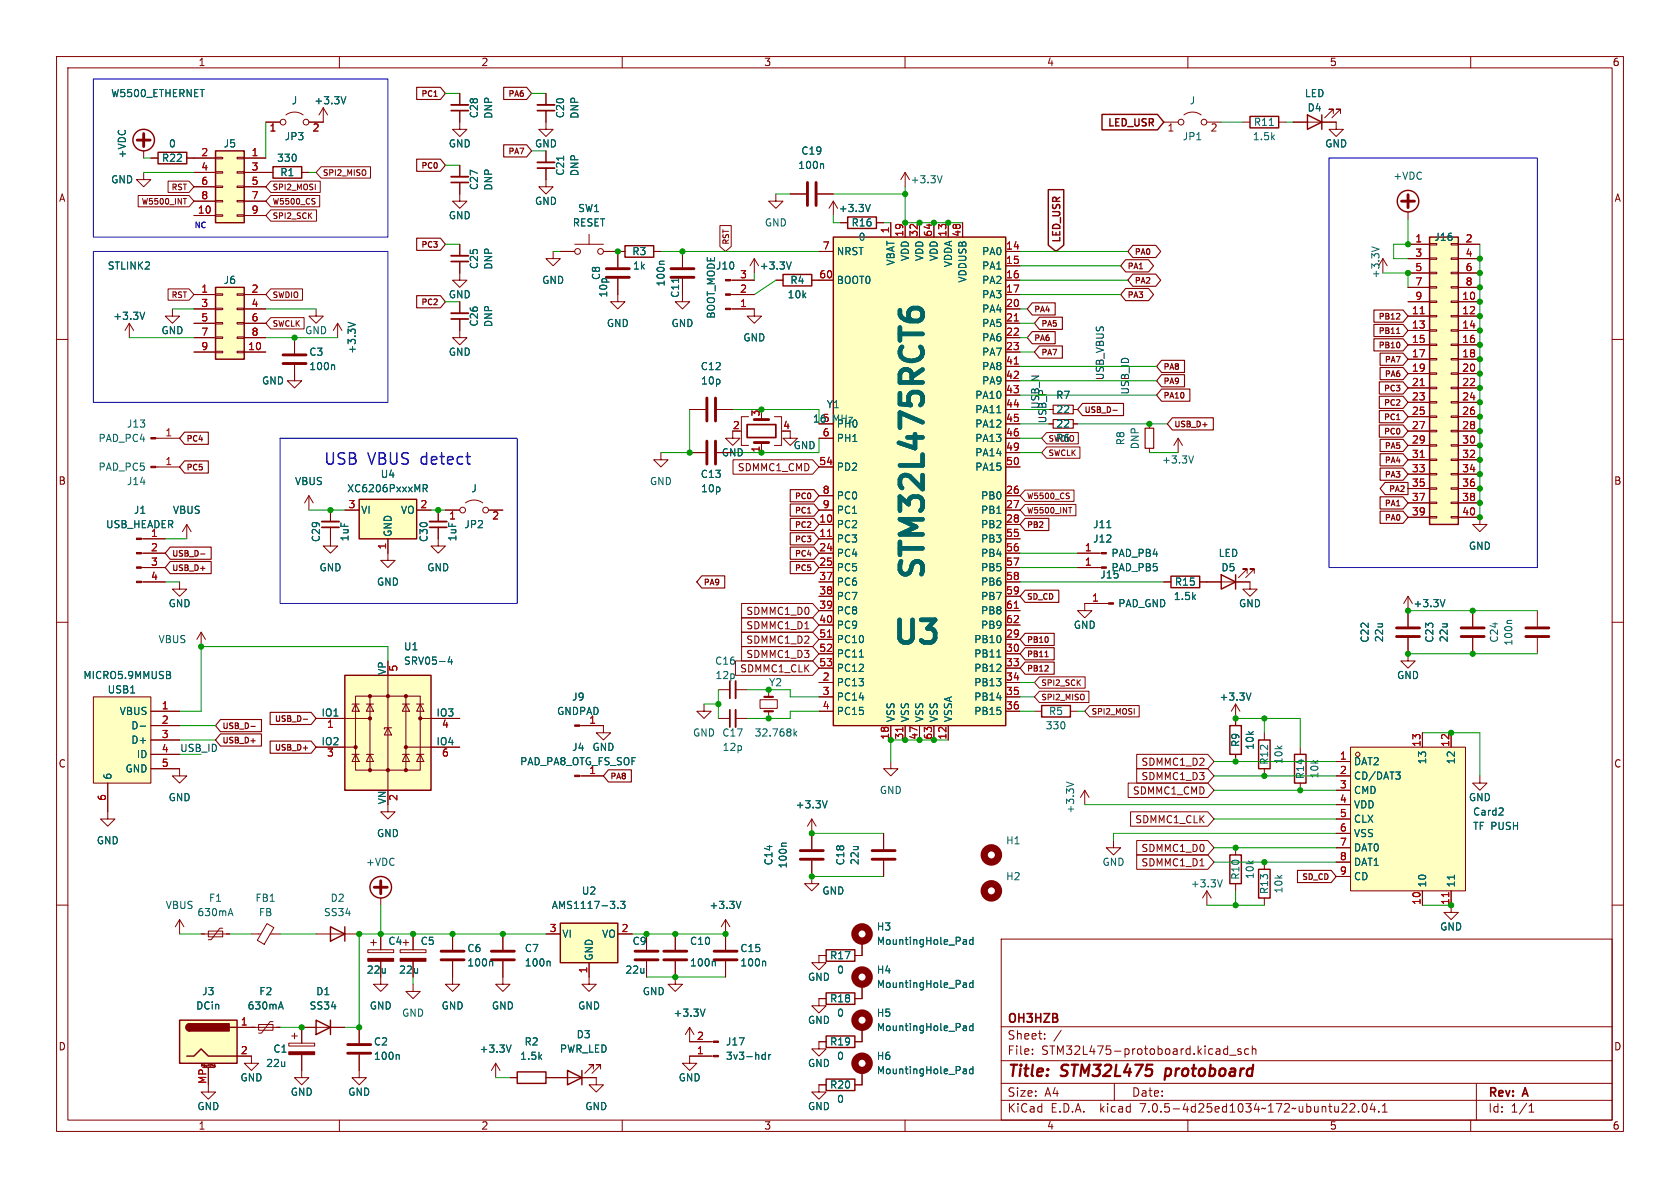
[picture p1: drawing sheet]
<svg xmlns="http://www.w3.org/2000/svg" width="297mm" height="210mm" viewBox="0 0 297 210" stroke-linecap="round" stroke-linejoin="round" font-family="sans-serif">
<defs><g id="words">
<g font-size="5.6" fill="#006464">
<text x="164.3" y="102.9" transform="rotate(-90 164.3 102.9)">STM32L475RCT6</text>
<text x="157.5" y="114.8">U3</text>
</g>
<text font-size="2.8" fill="#0000c2" x="57.1" y="82.3">USB VBUS detect</text>
<g font-size="2.8" fill="#840000">
<text x="178" y="190.8">Title:</text>
<text x="187.5" y="190.8">STM32L475</text>
<text x="206.4" y="190.8">protoboard</text>
</g>
<g font-size="2.1" fill="#840000">
<text x="178" y="183.9">Sheet:</text>
<text x="178" y="181.1">OH3HZB</text>
<text x="178" y="186.6">File:</text>
<text x="184" y="186.6">STM32L475-protoboard.kicad_sch</text>
<text x="178" y="196.8">KiCad</text>
<text x="178" y="194">Size:</text>
<text x="184.6" y="194">A4</text>
<text x="185.7" y="196.8">E.D.A.</text>
<text x="194.4" y="196.8">kicad</text>
<text x="200" y="194">Date:</text>
<text x="201.5" y="196.8">7.0.5-4d25ed1034~172~ubuntu22.04.1</text>
<text x="263" y="194.2">Rev:</text>
<text x="263" y="196.8">Id:</text>
<text x="267" y="196.8">1/1</text>
<text x="269.2" y="194.2">A</text>
</g>
<g font-size="1.8" fill="#840000">
<text x="35" y="11.8">1</text>
<text x="85" y="11.8">2</text>
<text x="135" y="11.8">3</text>
<text x="185" y="11.8">4</text>
<text x="235" y="11.8">5</text>
<text x="285" y="11.8">6</text>
<text x="195.7" y="22.6">LED_USR</text>
<text x="10.4" y="35.8">A</text>
<text x="285.4" y="35.8">A</text>
<text x="187.7" y="43" transform="rotate(-90 187.7 43)">LED_USR</text>
<text x="120.2" y="52.7" transform="rotate(-90 120.2 52.7)">C11</text>
<text x="130.4" y="83.5">SDMMC1_CMD</text>
<text x="10.3" y="85.8">B</text>
<text x="285.3" y="85.8">B</text>
<text x="131.9" y="108.9">SDMMC1_D0</text>
<text x="131.9" y="113.9">SDMMC1_D2</text>
<text x="131.9" y="111.4">SDMMC1_D1</text>
<text x="130.8" y="119">SDMMC1_CLK</text>
<text x="131.9" y="116.5">SDMMC1_D3</text>
<text x="10.3" y="135.8">C</text>
<text x="201.8" y="135.5">SDMMC1_D2</text>
<text x="285.3" y="135.8">C</text>
<text x="200.3" y="140.6">SDMMC1_CMD</text>
<text x="201.8" y="138.1">SDMMC1_D3</text>
<text x="200.7" y="145.7">SDMMC1_CLK</text>
<text x="201.8" y="153.3">SDMMC1_D1</text>
<text x="201.8" y="150.8">SDMMC1_D0</text>
<text x="10.3" y="185.8">D</text>
<text x="285.3" y="185.8">D</text>
<text x="35" y="199.8">1</text>
<text x="85" y="199.8">2</text>
<text x="135" y="199.8">3</text>
<text x="185" y="199.8">4</text>
<text x="235" y="199.8">5</text>
<text x="285" y="199.8">6</text>
</g>
<g font-size="1.8" fill="#006464">
<text x="19.6" y="17.3">W5500_ETHERNET</text>
<text x="230.6" y="17.3">LED</text>
<text x="51.5" y="18.6">J</text>
<text x="55.5" y="18.6">+3.3V</text>
<text x="84.6" y="21" transform="rotate(-90 84.6 21)">C28</text>
<text x="87.2" y="21" transform="rotate(-90 87.2 21)">DNP</text>
<text x="99.9" y="21" transform="rotate(-90 99.9 21)">C20</text>
<text x="102.4" y="21" transform="rotate(-90 102.4 21)">DNP</text>
<text x="210.3" y="18.6">J</text>
<text x="221.6" y="22.4">R11</text>
<text x="231.1" y="19.9">D4</text>
<text x="22.4" y="28.1" transform="rotate(-90 22.4 28.1)">+VDC</text>
<text x="28.6" y="28.8">R22</text>
<text x="29.8" y="26.2">0</text>
<text x="39.5" y="26.2">J5</text>
<text x="48.9" y="28.8">330</text>
<text x="50.3" y="25">JP3</text>
<text x="79.3" y="26.2">GND</text>
<text x="94.5" y="26.2">GND</text>
<text x="141.6" y="27.5">C19</text>
<text x="209" y="25">JP1</text>
<text x="221.4" y="25">1.5k</text>
<text x="234.2" y="26.2">GND</text>
<text x="19.6" y="32.6">GND</text>
<text x="49.5" y="31.3">R1</text>
<text x="84.6" y="33.7" transform="rotate(-90 84.6 33.7)">C27</text>
<text x="87.2" y="33.7" transform="rotate(-90 87.2 33.7)">DNP</text>
<text x="99.9" y="31.1" transform="rotate(-90 99.9 31.1)">C21</text>
<text x="102.4" y="31.2" transform="rotate(-90 102.4 31.2)">DNP</text>
<text x="141.1" y="30">100n</text>
<text x="160.9" y="32.6">+3.3V</text>
<text x="246.3" y="31.9">+VDC</text>
<text x="79.3" y="38.9">GND</text>
<text x="94.5" y="36.4">GND</text>
<text x="101.2" y="40.2">RESET</text>
<text x="102.1" y="37.7">SW1</text>
<text x="135.2" y="40.2">GND</text>
<text x="148.2" y="37.7">+3.3V</text>
<text x="150.5" y="40.2">R16</text>
<text x="19" y="47.8">STLINK2</text>
<text x="84.6" y="47.6" transform="rotate(-90 84.6 47.6)">C25</text>
<text x="87.2" y="47.7" transform="rotate(-90 87.2 47.7)">DNP</text>
<text x="111.7" y="45.3">R3</text>
<text x="111.8" y="47.8">1k</text>
<text x="126.5" y="47.8">J10</text>
<text x="134.3" y="47.8">+3.3V</text>
<text x="147.8" y="45.3">NRST</text>
<text x="151.7" y="42.7">0</text>
<text x="158.3" y="47" transform="rotate(-90 158.3 47)">VBAT</text>
<text x="160.8" y="46.2" transform="rotate(-90 160.8 46.2)">VDD</text>
<text x="163.4" y="46.2" transform="rotate(-90 163.4 46.2)">VDD</text>
<text x="165.9" y="46.2" transform="rotate(-90 165.9 46.2)">VDD</text>
<text x="168.5" y="47.3" transform="rotate(-90 168.5 47.3)">VDDA</text>
<text x="173.6" y="45.3">PA0</text>
<text x="173.6" y="47.8">PA1</text>
<text x="253.5" y="42.7">J16</text>
<text x="39.5" y="50.4">J6</text>
<text x="79.3" y="52.9">GND</text>
<text x="95.8" y="50.4">GND</text>
<text x="106.2" y="49.6" transform="rotate(-90 106.2 49.6)">C8</text>
<text x="107.5" y="52.6" transform="rotate(-90 107.5 52.6)">10p</text>
<text x="117.7" y="50.7" transform="rotate(-90 117.7 50.7)">100n</text>
<text x="139.2" y="52.9">10k</text>
<text x="139.7" y="50.4">R4</text>
<text x="147.8" y="50.4">BOOT0</text>
<text x="171" y="50" transform="rotate(-90 171 50)">VDDUSB</text>
<text x="173.6" y="50.4">PA2</text>
<text x="173.6" y="52.9">PA3</text>
<text x="244" y="49.3" transform="rotate(-90 244 49.3)">+3.3V</text>
<text x="20" y="56.7">+3.3V</text>
<text x="28.5" y="59.2">GND</text>
<text x="53.9" y="59.2">GND</text>
<text x="84.6" y="57.8" transform="rotate(-90 84.6 57.8)">C26</text>
<text x="87.2" y="57.9" transform="rotate(-90 87.2 57.9)">DNP</text>
<text x="107.2" y="58">GND</text>
<text x="118.7" y="58">GND</text>
<text x="126.6" y="56.4" transform="rotate(-90 126.6 56.4)">BOOT_MODE</text>
<text x="173.6" y="55.4">PA4</text>
<text x="173.6" y="58">PA5</text>
<text x="54.6" y="63.1">C3</text>
<text x="54.6" y="65.6">100n</text>
<text x="63.1" y="62.6" transform="rotate(-90 63.1 62.6)">+3.3V</text>
<text x="79.3" y="63.1">GND</text>
<text x="123.8" y="65.6">C12</text>
<text x="131.4" y="60.5">GND</text>
<text x="173.6" y="60.5">PA6</text>
<text x="173.6" y="63.1">PA7</text>
<text x="173.6" y="65.6">PA8</text>
<text x="46.3" y="68.1">GND</text>
<text x="123.9" y="68.1">10p</text>
<text x="172.4" y="70.7">PA10</text>
<text x="173.6" y="68.1">PA9</text>
<text x="186.7" y="70.7">R7</text>
<text x="22.4" y="75.8">J13</text>
<text x="143.7" y="74.9">165 MHz</text>
<text x="146.1" y="72.3">Y1</text>
<text x="147.8" y="75.8">PH0</text>
<text x="172.4" y="73.2">PA11</text>
<text x="172.4" y="75.8">PA12</text>
<text x="186.7" y="73.2">22</text>
<text x="186.7" y="75.8">22</text>
<text x="17.4" y="83.4">PAD_PC5</text>
<text x="17.4" y="78.3">PAD_PC4</text>
<text x="127.5" y="80.8">GND</text>
<text x="140.2" y="79.6">GND</text>
<text x="147.8" y="83.4">PD2</text>
<text x="147.8" y="78.3">PH1</text>
<text x="172.4" y="78.3">PA13</text>
<text x="172.4" y="80.8">PA14</text>
<text x="172.4" y="83.4">PA15</text>
<text x="186.7" y="78.3">R6</text>
<text x="198.9" y="78.8" transform="rotate(-90 198.9 78.8)">R8</text>
<text x="201.5" y="79.5" transform="rotate(-90 201.5 79.5)">DNP</text>
<text x="205.4" y="82.1">+3.3V</text>
<text x="22.4" y="85.9">J14</text>
<text x="52.1" y="85.9">VBUS</text>
<text x="61.3" y="87.2">XC6206PxxxMR</text>
<text x="67.2" y="84.6">U4</text>
<text x="83.3" y="87.2">J</text>
<text x="114.8" y="85.9">GND</text>
<text x="123.8" y="84.6">C13</text>
<text x="123.9" y="87.2">10p</text>
<text x="147.8" y="88.5">PC0</text>
<text x="173.4" y="88.5">PB0</text>
<text x="18.7" y="93.5">USB_HEADER</text>
<text x="23.6" y="91">J1</text>
<text x="30.5" y="91">VBUS</text>
<text x="56.7" y="95.9" transform="rotate(-90 56.7 95.9)">C29</text>
<text x="61.8" y="95.8" transform="rotate(-90 61.8 95.8)">1uF</text>
<text x="63.8" y="91">VI</text>
<text x="69.4" y="95" transform="rotate(-90 69.4 95)">GND</text>
<text x="70.9" y="91">VO</text>
<text x="75.8" y="95.9" transform="rotate(-90 75.8 95.9)">C30</text>
<text x="80.8" y="95.8" transform="rotate(-90 80.8 95.8)">1uF</text>
<text x="82" y="93.5">JP2</text>
<text x="147.8" y="93.5">PC2</text>
<text x="147.8" y="91">PC1</text>
<text x="173.4" y="91">PB1</text>
<text x="173.4" y="93.5">PB2</text>
<text x="193.2" y="93.5">J11</text>
<text x="56.4" y="101.2">GND</text>
<text x="75.5" y="101.2">GND</text>
<text x="147.8" y="96.1">PC3</text>
<text x="147.8" y="98.6">PC4</text>
<text x="147.8" y="101.2">PC5</text>
<text x="173.4" y="96.1">PB3</text>
<text x="173.4" y="98.6">PB4</text>
<text x="173.4" y="101.2">PB5</text>
<text x="193.2" y="96.1">J12</text>
<text x="196.4" y="101.2">PAD_PB5</text>
<text x="196.4" y="98.6">PAD_PB4</text>
<text x="215.4" y="98.6">LED</text>
<text x="215.9" y="101.2">D5</text>
<text x="259.6" y="97.3">GND</text>
<text x="29.8" y="107.5">GND</text>
<text x="66.6" y="103.7">GND</text>
<text x="147.8" y="103.7">PC6</text>
<text x="147.8" y="106.2">PC7</text>
<text x="173.4" y="103.7">PB6</text>
<text x="173.4" y="106.2">PB7</text>
<text x="194.5" y="102.4">J15</text>
<text x="197.6" y="107.5">PAD_GND</text>
<text x="207.5" y="106.2">1.5k</text>
<text x="207.6" y="103.7">R15</text>
<text x="219" y="107.5">GND</text>
<text x="249.8" y="107.5">+3.3V</text>
<text x="28" y="113.9">VBUS</text>
<text x="147.8" y="108.8">PC8</text>
<text x="147.8" y="111.3">PC9</text>
<text x="147.8" y="113.9">PC10</text>
<text x="172.2" y="113.9">PB10</text>
<text x="173.4" y="108.8">PB8</text>
<text x="173.4" y="111.3">PB9</text>
<text x="189.8" y="111.3">GND</text>
<text x="242.1" y="113.7" transform="rotate(-90 242.1 113.7)">C22</text>
<text x="244.7" y="113.6" transform="rotate(-90 244.7 113.6)">22u</text>
<text x="253.6" y="113.7" transform="rotate(-90 253.6 113.7)">C23</text>
<text x="256.1" y="113.6" transform="rotate(-90 256.1 113.6)">22u</text>
<text x="265" y="113.7" transform="rotate(-90 265 113.7)">C24</text>
<text x="68.3" y="119.4" transform="rotate(-90 68.3 119.4)">VP</text>
<text x="71.4" y="115.1">U1</text>
<text x="71.4" y="117.7">SRV05-4</text>
<text x="126.4" y="117.7">C16</text>
<text x="147.8" y="116.4">PC11</text>
<text x="147.8" y="118.9">PC12</text>
<text x="172.2" y="116.4">PB11</text>
<text x="172.2" y="118.9">PB12</text>
<text x="267.5" y="114.2" transform="rotate(-90 267.5 114.2)">100n</text>
<text x="14.7" y="120.2">MICRO5.9MMUSB</text>
<text x="19" y="122.7">USB1</text>
<text x="101.1" y="124">J9</text>
<text x="126.4" y="120.2">12p</text>
<text x="135.9" y="121.5">Y2</text>
<text x="147.8" y="121.5">PC13</text>
<text x="147.8" y="124">PC14</text>
<text x="172.2" y="121.5">PB13</text>
<text x="172.2" y="124">PB14</text>
<text x="215.5" y="124">+3.3V</text>
<text x="246.9" y="120.2">GND</text>
<text x="21.1" y="126.6">VBUS</text>
<text x="23.2" y="129.1">D-</text>
<text x="23.2" y="131.6">D+</text>
<text x="56.8" y="126.7">IO1</text>
<text x="56.8" y="131.8">IO2</text>
<text x="77.1" y="126.7">IO3</text>
<text x="77.1" y="131.8">IO4</text>
<text x="98.4" y="126.6">GNDPAD</text>
<text x="122.5" y="130.4">GND</text>
<text x="127.6" y="130.4">C17</text>
<text x="133.4" y="130.4">32.768k</text>
<text x="147.8" y="126.6">PC15</text>
<text x="158.3" y="127.8" transform="rotate(-90 158.3 127.8)">VSS</text>
<text x="160.8" y="127.8" transform="rotate(-90 160.8 127.8)">VSS</text>
<text x="163.4" y="127.8" transform="rotate(-90 163.4 127.8)">VSS</text>
<text x="165.9" y="127.8" transform="rotate(-90 165.9 127.8)">VSS</text>
<text x="168.5" y="127.8" transform="rotate(-90 168.5 127.8)">VSSA</text>
<text x="172.2" y="126.6">PB15</text>
<text x="184.8" y="129.1">330</text>
<text x="185.4" y="126.6">R5</text>
<text x="19.9" y="137.9" transform="rotate(-90 19.9 137.9)">6</text>
<text x="22.2" y="136.7">GND</text>
<text x="24.2" y="134.2">ID</text>
<text x="91.9" y="135.4">PAD_PA8_OTG_FS_SOF</text>
<text x="101.1" y="132.9">J4</text>
<text x="104.7" y="132.9">GND</text>
<text x="127.7" y="132.9">12p</text>
<text x="219.3" y="132.1" transform="rotate(-90 219.3 132.1)">R9</text>
<text x="221.8" y="132.6" transform="rotate(-90 221.8 132.6)">10k</text>
<text x="224.3" y="135.3" transform="rotate(-90 224.3 135.3)">R12</text>
<text x="226.9" y="135.1" transform="rotate(-90 226.9 135.1)">10k</text>
<text x="230.7" y="137.8" transform="rotate(-90 230.7 137.8)">R14</text>
<text x="233.2" y="137.7" transform="rotate(-90 233.2 137.7)">10k</text>
<text x="239.3" y="135.4">DAT2</text>
<text x="239.3" y="138">CD/DAT3</text>
<text x="252.3" y="135.1" transform="rotate(-90 252.3 135.1)">13</text>
<text x="257.4" y="135.1" transform="rotate(-90 257.4 135.1)">12</text>
<text x="29.8" y="141.8">GND</text>
<text x="68.3" y="142.2" transform="rotate(-90 68.3 142.2)">VN</text>
<text x="140.6" y="143.1">+3.3V</text>
<text x="155.5" y="140.5">GND</text>
<text x="190.1" y="143.9" transform="rotate(-90 190.1 143.9)">+3.3V</text>
<text x="239.3" y="140.5">CMD</text>
<text x="239.3" y="143.1">VDD</text>
<text x="259.6" y="141.8">GND</text>
<text x="17.1" y="149.4">GND</text>
<text x="66.6" y="148.1">GND</text>
<text x="177.8" y="149.4">H1</text>
<text x="239.3" y="145.6">CLX</text>
<text x="239.3" y="148.1">VSS</text>
<text x="260.4" y="144.3">Card2</text>
<text x="260.4" y="146.9">TF PUSH</text>
<text x="64.6" y="153.2">+VDC</text>
<text x="136.7" y="153" transform="rotate(-90 136.7 153)">C14</text>
<text x="139.3" y="153.6" transform="rotate(-90 139.3 153.6)">100n</text>
<text x="149.4" y="153" transform="rotate(-90 149.4 153)">C18</text>
<text x="152" y="153" transform="rotate(-90 152 153)">22u</text>
<text x="177.8" y="155.8">H2</text>
<text x="194.9" y="153.2">GND</text>
<text x="219.3" y="155.6" transform="rotate(-90 219.3 155.6)">R10</text>
<text x="221.8" y="155.5" transform="rotate(-90 221.8 155.5)">10k</text>
<text x="239.3" y="150.7">DAT0</text>
<text x="239.3" y="153.2">DAT1</text>
<text x="239.3" y="155.8">CD</text>
<text x="29.2" y="160.8">VBUS</text>
<text x="36.9" y="159.6">F1</text>
<text x="45.1" y="159.6">FB1</text>
<text x="58.4" y="159.6">D2</text>
<text x="97.5" y="160.8">AMS1117-3.3</text>
<text x="102.8" y="158.3">U2</text>
<text x="125.4" y="160.8">+3.3V</text>
<text x="145.3" y="158.3">GND</text>
<text x="210.5" y="157">+3.3V</text>
<text x="224.3" y="158.1" transform="rotate(-90 224.3 158.1)">R13</text>
<text x="226.9" y="158" transform="rotate(-90 226.9 158)">10k</text>
<text x="252.3" y="157" transform="rotate(-90 252.3 157)">10</text>
<text x="257.4" y="157" transform="rotate(-90 257.4 157)">11</text>
<text x="34.8" y="162.1">630mA</text>
<text x="45.7" y="162.1">FB</text>
<text x="57.2" y="162.1">SS34</text>
<text x="68.6" y="167.2">C4</text>
<text x="74.3" y="167.2">C5</text>
<text x="99.3" y="165.9">VI</text>
<text x="106.4" y="165.9">VO</text>
<text x="111.8" y="167.2">C9</text>
<text x="121.9" y="167.2">C10</text>
<text x="154.9" y="164.7">H3</text>
<text x="154.9" y="167.2">MountingHole_Pad</text>
<text x="254.5" y="164.7">GND</text>
<text x="64.8" y="172.3">22u</text>
<text x="70.5" y="172.3">22u</text>
<text x="82.6" y="168.5">C6</text>
<text x="82.6" y="171">100n</text>
<text x="92.7" y="168.5">C7</text>
<text x="92.7" y="171">100n</text>
<text x="105" y="169.9" transform="rotate(-90 105 169.9)">GND</text>
<text x="110.5" y="172.3">22u</text>
<text x="121.9" y="171">100n</text>
<text x="130.8" y="168.5">C15</text>
<text x="130.8" y="171">100n</text>
<text x="142.8" y="173.5">GND</text>
<text x="146.7" y="169.7">R17</text>
<text x="147.9" y="172.3">0</text>
<text x="154.9" y="172.3">H4</text>
<text x="34.6" y="178.6">DCin</text>
<text x="35.7" y="176.1">J3</text>
<text x="43.7" y="178.6">630mA</text>
<text x="45.8" y="176.1">F2</text>
<text x="54.7" y="178.6">SS34</text>
<text x="55.8" y="176.1">D1</text>
<text x="65.3" y="178.6">GND</text>
<text x="71" y="179.9">GND</text>
<text x="78" y="178.6">GND</text>
<text x="86.9" y="178.6">GND</text>
<text x="102.1" y="178.6">GND</text>
<text x="113.6" y="176.1">GND</text>
<text x="119" y="179.9">+3.3V</text>
<text x="146.7" y="177.4">R18</text>
<text x="147.9" y="179.9">0</text>
<text x="154.9" y="179.9">H5</text>
<text x="154.9" y="174.8">MountingHole_Pad</text>
<text x="66" y="185">C2</text>
<text x="92.7" y="185">R2</text>
<text x="101.9" y="183.7">D3</text>
<text x="128.3" y="185">J17</text>
<text x="142.8" y="181.2">GND</text>
<text x="146.7" y="185">R19</text>
<text x="154.9" y="182.4">MountingHole_Pad</text>
<text x="42.5" y="191.3">GND</text>
<text x="47" y="188.8">22u</text>
<text x="48.3" y="186.2">C1</text>
<text x="66" y="187.5">100n</text>
<text x="84.7" y="186.2">+3.3V</text>
<text x="91.9" y="187.5">1.5k</text>
<text x="98.9" y="186.2">PWR_LED</text>
<text x="119.9" y="191.3">GND</text>
<text x="128.3" y="187.5">3v3-hdr</text>
<text x="142.8" y="188.8">GND</text>
<text x="147.9" y="187.5">0</text>
<text x="154.9" y="187.5">H6</text>
<text x="154.9" y="190.1">MountingHole_Pad</text>
<text x="34.8" y="196.4">GND</text>
<text x="51.3" y="193.9">GND</text>
<text x="61.5" y="193.9">GND</text>
<text x="103.4" y="196.4">GND</text>
<text x="142.8" y="196.4">GND</text>
<text x="146.7" y="192.6">R20</text>
<text x="147.9" y="195.1">0</text>
</g>
<g font-size="1.8" fill="#a90000">
<text x="47.6" y="23.5">1</text>
<text x="55.2" y="23.5">2</text>
<text x="206.3" y="23.5">1</text>
<text x="214" y="23.5">2</text>
<text x="35.5" y="27.7">2</text>
<text x="44.4" y="27.7">1</text>
<text x="35.5" y="30.2">4</text>
<text x="35.5" y="32.8">6</text>
<text x="35.5" y="35.3">8</text>
<text x="44.4" y="30.2">3</text>
<text x="44.4" y="32.8">5</text>
<text x="44.4" y="35.3">7</text>
<text x="34.9" y="37.8">10</text>
<text x="44.4" y="37.8">9</text>
<text x="157.2" y="41.3" transform="rotate(-90 157.2 41.3)">1</text>
<text x="159.8" y="41.9" transform="rotate(-90 159.8 41.9)">19</text>
<text x="162.3" y="41.9" transform="rotate(-90 162.3 41.9)">32</text>
<text x="164.8" y="41.9" transform="rotate(-90 164.8 41.9)">64</text>
<text x="167.4" y="41.9" transform="rotate(-90 167.4 41.9)">13</text>
<text x="169.9" y="41.9" transform="rotate(-90 169.9 41.9)">48</text>
<text x="145.4" y="44.2">7</text>
<text x="177.8" y="44.2">14</text>
<text x="177.8" y="46.7">15</text>
<text x="250.2" y="42.9">1</text>
<text x="250.2" y="45.5">3</text>
<text x="259" y="42.9">2</text>
<text x="259" y="45.5">4</text>
<text x="35.5" y="51.8">1</text>
<text x="44.4" y="51.8">2</text>
<text x="130.8" y="51.8">2</text>
<text x="130.8" y="49.3">3</text>
<text x="144.8" y="49.3">60</text>
<text x="177.8" y="49.3">16</text>
<text x="177.8" y="51.8">17</text>
<text x="250.2" y="48">5</text>
<text x="250.2" y="50.5">7</text>
<text x="250.2" y="53.1">9</text>
<text x="258.4" y="53.1">10</text>
<text x="259" y="48">6</text>
<text x="259" y="50.5">8</text>
<text x="35.5" y="54.4">3</text>
<text x="35.5" y="56.9">5</text>
<text x="35.5" y="59.4">7</text>
<text x="44.4" y="54.4">4</text>
<text x="44.4" y="56.9">6</text>
<text x="44.4" y="59.4">8</text>
<text x="130.8" y="54.4">1</text>
<text x="177.8" y="54.4">20</text>
<text x="177.8" y="56.9">21</text>
<text x="177.8" y="59.4">22</text>
<text x="249.6" y="55.6">11</text>
<text x="249.6" y="58.2">13</text>
<text x="258.4" y="55.6">12</text>
<text x="258.4" y="58.2">14</text>
<text x="35.5" y="62">9</text>
<text x="43.8" y="62">10</text>
<text x="177.8" y="62">23</text>
<text x="177.8" y="64.5">41</text>
<text x="249.6" y="60.7">15</text>
<text x="249.6" y="63.2">17</text>
<text x="249.6" y="65.8">19</text>
<text x="258.4" y="60.7">16</text>
<text x="258.4" y="63.2">18</text>
<text x="258.4" y="65.8">20</text>
<text x="177.8" y="67.1">42</text>
<text x="177.8" y="69.6">43</text>
<text x="249.6" y="68.3">21</text>
<text x="249.6" y="70.9">23</text>
<text x="258.4" y="68.3">22</text>
<text x="258.4" y="70.9">24</text>
<text x="29.2" y="77.2">1</text>
<text x="129.5" y="75.9">2</text>
<text x="134.4" y="73.7" transform="rotate(-90 134.4 73.7)">3</text>
<text x="138.4" y="75.9">4</text>
<text x="145.4" y="77.2">6</text>
<text x="177.8" y="72.1">44</text>
<text x="177.8" y="74.7">45</text>
<text x="177.8" y="77.2">46</text>
<text x="249.6" y="73.4">25</text>
<text x="249.6" y="75.9">27</text>
<text x="258.4" y="73.4">26</text>
<text x="258.4" y="75.9">28</text>
<text x="29.2" y="82.3">1</text>
<text x="134.4" y="80" transform="rotate(-90 134.4 80)">1</text>
<text x="144.8" y="82.3">54</text>
<text x="177.8" y="79.8">49</text>
<text x="177.8" y="82.3">50</text>
<text x="249.6" y="78.5">29</text>
<text x="249.6" y="81">31</text>
<text x="249.6" y="83.6">33</text>
<text x="258.4" y="78.5">30</text>
<text x="258.4" y="81">32</text>
<text x="258.4" y="83.6">34</text>
<text x="61.6" y="89.9">3</text>
<text x="74.3" y="89.9">2</text>
<text x="145.4" y="87.4">8</text>
<text x="145.4" y="89.9">9</text>
<text x="177.8" y="87.4">26</text>
<text x="177.8" y="89.9">27</text>
<text x="249.6" y="86.1">35</text>
<text x="249.6" y="88.6">37</text>
<text x="258.4" y="86.1">36</text>
<text x="258.4" y="88.6">38</text>
<text x="26.6" y="95">1</text>
<text x="79.3" y="92.1">1</text>
<text x="87" y="92.1">2</text>
<text x="144.8" y="92.5">10</text>
<text x="144.8" y="95">11</text>
<text x="177.8" y="92.5">28</text>
<text x="177.8" y="95">55</text>
<text x="249.6" y="91.2">39</text>
<text x="258.4" y="91.2">40</text>
<text x="26.6" y="97.5">2</text>
<text x="26.6" y="100.1">3</text>
<text x="68.3" y="97.2" transform="rotate(-90 68.3 97.2)">1</text>
<text x="144.8" y="97.5">24</text>
<text x="144.8" y="100.1">25</text>
<text x="177.8" y="97.5">56</text>
<text x="177.8" y="100.1">57</text>
<text x="191.7" y="100.1">1</text>
<text x="191.7" y="97.5">1</text>
<text x="26.6" y="102.6">4</text>
<text x="144.8" y="102.6">37</text>
<text x="144.8" y="105.2">38</text>
<text x="144.8" y="107.7">39</text>
<text x="177.8" y="102.6">58</text>
<text x="177.8" y="105.2">59</text>
<text x="177.8" y="107.7">61</text>
<text x="193" y="106.4">1</text>
<text x="144.8" y="110.2">40</text>
<text x="144.8" y="112.8">51</text>
<text x="177.8" y="112.8">29</text>
<text x="177.8" y="110.2">62</text>
<text x="70.5" y="118.8" transform="rotate(-90 70.5 118.8)">5</text>
<text x="144.8" y="115.3">52</text>
<text x="144.8" y="117.9">53</text>
<text x="177.8" y="115.3">30</text>
<text x="177.8" y="117.9">33</text>
<text x="28.5" y="125.5">1</text>
<text x="145.4" y="120.4">2</text>
<text x="145.4" y="122.9">3</text>
<text x="145.4" y="125.5">4</text>
<text x="177.8" y="120.4">34</text>
<text x="177.8" y="122.9">35</text>
<text x="177.8" y="125.5">36</text>
<text x="28.5" y="128">2</text>
<text x="28.5" y="130.6">3</text>
<text x="57.8" y="128.9">1</text>
<text x="78.1" y="128.9">4</text>
<text x="104.1" y="128">1</text>
<text x="157.2" y="130.8" transform="rotate(-90 157.2 130.8)">18</text>
<text x="159.8" y="130.8" transform="rotate(-90 159.8 130.8)">31</text>
<text x="162.3" y="130.8" transform="rotate(-90 162.3 130.8)">47</text>
<text x="164.8" y="130.8" transform="rotate(-90 164.8 130.8)">63</text>
<text x="167.4" y="130.8" transform="rotate(-90 167.4 130.8)">12</text>
<text x="28.5" y="133.1">4</text>
<text x="28.5" y="135.6">5</text>
<text x="57.8" y="134">3</text>
<text x="78.1" y="134">6</text>
<text x="104.1" y="136.9">1</text>
<text x="236.8" y="134.4">1</text>
<text x="236.8" y="136.9">2</text>
<text x="251.2" y="132.1" transform="rotate(-90 251.2 132.1)">13</text>
<text x="256.3" y="132.1" transform="rotate(-90 256.3 132.1)">12</text>
<text x="18.8" y="141.6" transform="rotate(-90 18.8 141.6)">6</text>
<text x="70.5" y="141.6" transform="rotate(-90 70.5 141.6)">2</text>
<text x="236.8" y="139.4">3</text>
<text x="236.8" y="142">4</text>
<text x="236.8" y="144.5">5</text>
<text x="236.8" y="147.1">6</text>
<text x="236.8" y="149.6">7</text>
<text x="236.8" y="152.1">8</text>
<text x="236.8" y="154.7">9</text>
<text x="251.2" y="160" transform="rotate(-90 251.2 160)">10</text>
<text x="256.3" y="160" transform="rotate(-90 256.3 160)">11</text>
<text x="97.1" y="164.8">3</text>
<text x="109.8" y="164.8">2</text>
<text x="103.9" y="172.1" transform="rotate(-90 103.9 172.1)">1</text>
<text x="42.5" y="181.4">1</text>
<text x="123.2" y="183.9">2</text>
<text x="36.6" y="191.7" transform="rotate(-90 36.6 191.7)">MP</text>
<text x="42.5" y="186.4">2</text>
<text x="123.2" y="186.4">1</text>
</g>
<g font-size="1.8" fill="#0f0f0f">
<text x="195.2" y="67.3" transform="rotate(-90 195.2 67.3)">USB_VBUS</text>
<text x="199.7" y="69.9" transform="rotate(-90 199.7 69.9)">USB_ID</text>
<text x="183.8" y="72.4" transform="rotate(-90 183.8 72.4)">USB_N</text>
<text x="185.1" y="74.9" transform="rotate(-90 185.1 74.9)">USB_P</text>
<text x="31.7" y="133">USB_ID</text>
</g>
<g font-size="1.4" fill="#840000">
<text x="74.4" y="17.3">PC1</text>
<text x="89.7" y="17.3">PA6</text>
<text x="89.7" y="27.5">PA7</text>
<text x="30.3" y="33.8">RST</text>
<text x="48.1" y="33.8">SPI2_MOSI</text>
<text x="57" y="31.2">SPI2_MISO</text>
<text x="74.4" y="30">PC0</text>
<text x="25" y="36.3">W5500_INT</text>
<text x="48.1" y="36.3">W5500_CS</text>
<text x="48.1" y="38.9">SPI2_SCK</text>
<text x="74.4" y="44">PC3</text>
<text x="129" y="43.3" transform="rotate(-90 129 43.3)">RST</text>
<text x="199.2" y="47.8">PA1</text>
<text x="200.5" y="45.3">PA0</text>
<text x="30.3" y="52.8">RST</text>
<text x="48.1" y="52.8">SWDIO</text>
<text x="199.2" y="52.9">PA3</text>
<text x="200.5" y="50.4">PA2</text>
<text x="48.1" y="57.9">SWCLK</text>
<text x="74.4" y="54.2">PC2</text>
<text x="182.7" y="55.4">PA4</text>
<text x="184" y="58">PA5</text>
<text x="243.6" y="56.7">PB12</text>
<text x="243.6" y="59.2">PB11</text>
<text x="182.7" y="60.5">PA6</text>
<text x="184" y="63.1">PA7</text>
<text x="205.6" y="65.6">PA8</text>
<text x="243.6" y="61.8">PB10</text>
<text x="244.7" y="64.3">PA7</text>
<text x="205.6" y="68.1">PA9</text>
<text x="205.6" y="70.7">PA10</text>
<text x="244.5" y="69.4">PC3</text>
<text x="244.5" y="71.9">PC2</text>
<text x="244.7" y="66.9">PA6</text>
<text x="191.6" y="73.2">USB_D-</text>
<text x="207.5" y="75.8">USB_D+</text>
<text x="244.5" y="74.5">PC1</text>
<text x="244.5" y="77">PC0</text>
<text x="32.9" y="78.3">PC4</text>
<text x="32.9" y="83.4">PC5</text>
<text x="185.3" y="80.8">SWCLK</text>
<text x="185.3" y="78.2">SWDIO</text>
<text x="244.7" y="79.6">PA5</text>
<text x="244.7" y="82.1">PA4</text>
<text x="140.4" y="88.5">PC0</text>
<text x="181.5" y="88.4">W5500_CS</text>
<text x="244.7" y="84.6">PA3</text>
<text x="244.7" y="89.7">PA1</text>
<text x="245.4" y="87.2">PA2</text>
<text x="140.4" y="93.5">PC2</text>
<text x="140.4" y="91">PC1</text>
<text x="181.5" y="93.5">PB2</text>
<text x="181.5" y="90.9">W5500_INT</text>
<text x="244.7" y="92.3">PA0</text>
<text x="30.3" y="98.6">USB_D-</text>
<text x="30.3" y="101.2">USB_D+</text>
<text x="140.4" y="101.2">PC5</text>
<text x="140.4" y="98.6">PC4</text>
<text x="140.4" y="96.1">PC3</text>
<text x="124.3" y="103.7">PA9</text>
<text x="181.5" y="106.2">SD_CD</text>
<text x="181.5" y="113.9">PB10</text>
<text x="181.5" y="118.9">PB12</text>
<text x="181.5" y="116.4">PB11</text>
<text x="184" y="121.4">SPI2_SCK</text>
<text x="184" y="124">SPI2_MISO</text>
<text x="39.2" y="129.1">USB_D-</text>
<text x="39.2" y="131.6">USB_D+</text>
<text x="48.5" y="127.8">USB_D-</text>
<text x="192.9" y="126.5">SPI2_MOSI</text>
<text x="48.5" y="132.9">USB_D+</text>
<text x="107.8" y="138">PA8</text>
<text x="230.1" y="155.8">SD_CD</text>
</g>
<text font-size="1.4" fill="#0000c2" x="34.3" y="40.4">NC</text>
<text font-size=".5" fill="#840000" x="35.4" y="188.7">Mounting</text>
</g></defs>
<g fill="none" stroke="#840000" stroke-width=".18">
<path d="M10 10h277v190h-277zM12 12h273v186h-273zM57.1 19.1l-.7 1.2M57.1 19.1v2.5h-2.5M57.1 19.1l.8 1.2M60 10v2M81.3 19.6v3.3h1.2l-1.2 1.2-1.3-1.2h1.3M81.3 16.5v2M96.5 19.6v3.3h1.3l-1.3 1.2-1.3-1.2h1.3M96.5 16.5v2M110 10v2M160 10v2"/>
<path d="M210 10v2M260 10v2M24.4 34.6h9l.9 1-.9 1h-9zM25.4 30.5v1.3h1.3l-1.3 1.2-1.3-1.2h1.3M25.4 26.7v1.2M26.7 27.9h1.2M29.7 32h3.7l.9 1-.9 1h-3.7zM32.4 35.1h.6M33 27.9h5.1M34.3 30.5h3.8M34.3 38.1h3.8M34.3 33h3.8"/>
<path d="M34.3 35.6h3.8M38.1 38h1.3v.2h-1.3zM38.1 35.4h1.3v.3h-1.3zM38.1 32.9h1.3v.2h-1.3zM38.1 30.4h1.3v.2h-1.3zM38.1 27.8h1.3v.3h-1.3zM41.9 38h1.3v.2h-1.3zM41.9 35.4h1.3v.3h-1.3zM41.9 32.9h1.3v.2h-1.3zM41.9 30.4h1.3v.2h-1.3zM41.9 27.8h1.3v.3h-1.3zM43.2 30.5h5.1"/>
<path d="M43.2 27.9h3.8M43.2 38.1h3.8M43.2 33h3.8M43.2 35.6h3.8M47 21.6h2.5M47.9 32h8.7v2h-8.7l-.9-1zM47.9 34.6h8.6v2h-8.6l-.9-1zM47.9 37.1h8v2h-8l-.9-1zM50.5 20.3a2.54 2.54 0 0 1 3.1 0M53.3 30.5h1.3M55.5 35.1h.2M55.6 35.7v.3"/>
<path d="M56.8 29.5h8.7v2h-8.7l-.9-1zM81.3 32.3v3.3h1.2l-1.2 1.2-1.3-1.2h1.3M81.3 29.2v2M96.5 29.7v3.3h1.3l-1.3 1.3-1.3-1.3h1.3M96.5 26.7v2M127.3 39.9h2v3.7l-1 .9-1-.9zM137.2 34.3v1.3h1.2l-1.2 1.2-1.3-1.2h1.3M139.7 34.3h2.8M144.5 34.3h2.8M147.3 35.6l-.7 1.2M147.3 35.6v2.5M147.3 35.6l.8 1.2"/>
<path d="M148.6 39.4h1.3M154.9 39.4h1.3M157.5 39.4v2.5M160 30.5l-.7 1.3M160 30.5v2.5M160 39.4v2.5M160 30.5l.8 1.3M162.6 39.4v2.5M165.1 39.4v2.5M167.6 39.4v2.5M170.2 39.4v2.5M205.7 21.6h2.6"/>
<path d="M209.3 20.3a2.54 2.54 0 0 1 3 0M213.4 21.6h2.5M219.7 21.6h1.3M226.1 21.6h1.2M228.6 21.6h7.6v1.3h1.3l-1.3 1.2-1.3-1.2h1.3M235.7 20.1v-.8h-.8h.8l-1.5 1.5M237 20.1v-.8h-.8h.8l-1.5 1.5M248.9 37.5v1.2M10 60h2M22.9 57.2l-.8 1.2M22.9 57.2v2.5M22.9 57.2l.7 1.2"/>
<path d="M29.7 51.1h3.7l.9 1-.9 1h-3.7zM30.5 54.6v1.3h1.2l-1.2 1.3-1.3-1.3h1.3M34.3 52.1h3.8M34.3 54.6h3.8M34.3 57.2h3.8M34.3 59.7h3.8M38.1 59.6h1.3v.2h-1.3zM38.1 57h1.3v.3h-1.3zM38.1 54.5h1.3v.2h-1.3zM38.1 51.9h1.3v.3h-1.3zM41.9 59.6h1.3v.2h-1.3zM41.9 57h1.3v.3h-1.3z"/>
<path d="M41.9 54.5h1.3v.2h-1.3zM41.9 51.9h1.3v.3h-1.3zM43.2 52.1h3.8M43.2 54.6h3.8M43.2 57.2h3.8M43.2 59.7h3.8M47.9 51.1h5.6v2h-5.6l-.9-1zM47.9 56.1h5.9v2.1h-5.9l-.9-1zM52.1 59.7v2.8M55.9 54.6v1.3h1.2l-1.2 1.3-1.3-1.3h1.3M59.7 57.2l-.8 1.2M59.7 57.2v2.5"/>
<path d="M59.7 57.2l.8 1.2M81.3 46.2v3.3h1.2l-1.2 1.3-1.3-1.3h1.3M81.3 56.4v3.3h1.2l-1.2 1.3-1.3-1.3h1.3M81.3 43.2v2M81.3 53.3v2.1M97.8 44.5v1.2h1.3l-1.3 1.3-1.3-1.3h1.3M99.1 44.5h2.5M101.6 43.2h5.1M104.1 41.4v1.8M106.7 44.5h3.8M109.2 49.3v4h1.3l-1.3 1.3-1.3-1.3h1.3M109.2 44.5v2.7"/>
<path d="M115.6 44.5h1.2M120.6 52.1v1.2h1.3l-1.3 1.3-1.2-1.3h1.2M120.6 44.5v2.7M129.1 54.6h4.2v1.3h1.3l-1.3 1.3-1.2-1.3h1.2M129.1 52.1h4.2M129.1 49.5h4.2M133.3 45.7l-.7 1.3M133.3 45.7v2.6M133.3 45.7l.8 1.3M137.2 49.5h1.2M143.5 49.5h3.8M144.8 44.5h2.5"/>
<path d="M177.8 44.5h2.5M177.8 52.1h2.5M177.8 54.6h2.5M177.8 57.2h2.5M177.8 59.7h2.5M177.8 49.5h2.5M177.8 47h2.5M244.5 45.7l.7 1.3M248.9 43.2h3.8M248.9 53.3h3.8M248.9 55.9h3.8M248.9 58.4h3.8"/>
<path d="M248.9 45.7h3.8M248.9 48.3h3.8M248.9 50.8h3.8M252.7 58.3h1.3v.2h-1.3zM252.7 55.8h1.3v.2h-1.3zM252.7 53.2h1.3v.3h-1.3zM252.7 50.7h1.3v.2h-1.3zM252.7 48.1h1.3v.3h-1.3zM252.7 45.6h1.3v.2h-1.3zM252.7 43.1h1.3v.2h-1.3zM256.5 58.3h1.3v.2h-1.3zM256.5 55.8h1.3v.2h-1.3z"/>
<path d="M256.5 53.2h1.3v.3h-1.3zM256.5 50.7h1.3v.2h-1.3zM256.5 48.1h1.3v.3h-1.3zM256.5 45.6h1.3v.2h-1.3zM256.5 43.1h1.3v.2h-1.3zM257.8 43.2h3.8M257.8 53.3h3.8M257.8 55.9h3.8M257.8 58.4h3.8M257.8 45.7h3.8M257.8 48.3h3.8M257.8 50.8h3.8"/>
<path d="M285 60h2M27.5 77.5h4.2M34.3 62.2h3.8M38.1 62.1h1.3v.3h-1.3zM41.9 62.1h1.3v.3h-1.3zM43.2 62.2h3.8M52.1 64.5v2.8h-1.3l1.3 1.3 1.2-1.3h-1.2v-1.3M121.9 72.4h2.8M126.7 72.4h2.8M129.5 76.2v1.3h1.3l-1.3 1.2-1.2-1.2h1.2M130.8 76.2h.3M132.3 73.7h-1.2v5h1.2"/>
<path d="M134.6 78.2v1.8M136.9 73.7h1.3v5h-1.3M139.7 76.2v1.3h1.3l-1.3 1.2-1.3-1.2h1.3M144.8 77.5h2.5M177.8 74.9h2.5M177.8 72.4h2.5M177.8 62.2h2.5M177.8 77.5h2.5M177.8 64.8h2.5M177.8 67.3h2.5M177.8 69.9h2.5M185 79h5.9v2h-5.9l-.9-1z"/>
<path d="M185 76.5h5.6v2h-5.6l-.9-1zM185.4 74.9h.8M185.4 72.4h.8M189.7 74.9h.8M189.7 72.4h.8M203.2 74.9v.8M203.2 79.2v.8M208.3 77.5l-.8 1.2M208.3 77.5v2.5M208.3 77.5l.7 1.2M248.9 76.2h3.8M248.9 61h3.8"/>
<path d="M248.9 63.5h3.8M248.9 66h3.8M248.9 68.6h3.8M248.9 71.1h3.8M248.9 73.7h3.8M248.9 78.7h3.8M252.7 78.6h1.3v.3h-1.3zM252.7 76.1h1.3v.2h-1.3zM252.7 73.5h1.3v.3h-1.3zM252.7 71h1.3v.2h-1.3zM252.7 68.5h1.3v.2h-1.3zM252.7 65.9h1.3v.3h-1.3z"/>
<path d="M252.7 63.4h1.3v.2h-1.3zM252.7 60.8h1.3v.3h-1.3zM256.5 78.6h1.3v.3h-1.3zM256.5 76.1h1.3v.2h-1.3zM256.5 73.5h1.3v.3h-1.3zM256.5 71h1.3v.2h-1.3zM256.5 68.5h1.3v.2h-1.3zM256.5 65.9h1.3v.3h-1.3zM256.5 63.4h1.3v.2h-1.3zM256.5 60.8h1.3v.3h-1.3zM257.8 76.2h3.8M257.8 61h3.8"/>
<path d="M257.8 63.5h3.8M257.8 66h3.8M257.8 68.6h3.8M257.8 71.1h3.8M257.8 73.7h3.8M257.8 78.7h3.8M25 97.8h4.2M25 95.3h4.2M27.5 82.6h4.2M33 92.7l-.7 1.3M33 92.7v2.6M33 92.7l.8 1.3"/>
<path d="M54.6 87.6l-.8 1.3M54.6 87.6v2.6M54.6 87.6l.8 1.3M58.4 93.2v3.3h1.3l-1.3 1.3-1.3-1.3h1.3M58.4 90.2v2M61 90.2h2.5M68.6 95.3v3.8h1.2l-1.2 1.2-1.3-1.2h1.3M73.7 90.2h2.5M77.5 93.2v3.3h1.2l-1.2 1.3-1.3-1.3h1.3M77.5 90.2v2M78.7 90.2h2.6M82.3 88.9a2.54 2.54 0 0 1 3 0"/>
<path d="M86.4 90.2h2.5M116.8 80v1.3h1.3l-1.3 1.3-1.2-1.3h1.2M121.9 80h2.8M126.7 80h2.8M129.6 81.3h14.1l1.1 1.3-1.1 1.2h-14.1zM144.8 97.8h2.5M144.8 95.3h2.5M144.8 82.6h2.5M144.8 90.2h2.5M144.8 92.7h2.5M144.8 87.6h2.5M177.8 97.8h2.5"/>
<path d="M177.8 95.3h2.5M177.8 82.6h2.5M177.8 90.2h2.5M177.8 92.7h2.5M177.8 87.6h2.5M177.8 80h2.5M181.2 89.2h9v2h-9l-.9-1zM181.2 86.6h8.7v2h-8.7l-.9-1zM188.9 89.7h.6M188.9 87.2h.1M189 87.8v.3M190.5 97.8h4.2"/>
<path d="M248.9 81.3h3.8M248.9 83.8h3.8M248.9 86.4h3.8M248.9 88.9h3.8M248.9 91.4h3.8M252.7 91.3h1.3v.3h-1.3zM252.7 88.8h1.3v.2h-1.3zM252.7 86.2h1.3v.3h-1.3zM252.7 83.7h1.3v.2h-1.3zM252.7 81.2h1.3v.2h-1.3zM256.5 91.3h1.3v.3h-1.3zM256.5 88.8h1.3v.2h-1.3z"/>
<path d="M256.5 86.2h1.3v.3h-1.3zM256.5 83.7h1.3v.2h-1.3zM256.5 81.2h1.3v.2h-1.3zM257.8 91.4h3.8v1.3h1.3l-1.3 1.3-1.3-1.3h1.3M257.8 81.3h3.8M257.8 83.8h3.8M257.8 86.4h3.8M257.8 88.9h3.8M10 110h2M25 100.3h4.2M25 102.9h4.2M31.7 102.9v1.2h1.3l-1.3 1.3-1.2-1.3h1.2"/>
<path d="M35.6 111.8l-.8 1.2M35.6 111.8v2.5M35.6 111.8l.7 1.2M68.6 119.4v20.3M130 116.8h13.7l1.1 1.3-1.1 1.3h-13.7zM131.1 106.7h12.6l1.1 1.3-1.1 1.2h-12.6zM131.1 111.8h12.6l1.1 1.2-1.1 1.3h-12.6zM131.1 114.3h12.6l1.1 1.3-1.1 1.2h-12.6zM131.1 109.2h12.6l1.1 1.3-1.1 1.3h-12.6zM144.8 100.3h2.5M144.8 102.9h2.5M144.8 113h2.5"/>
<path d="M144.8 115.6h2.5M144.8 118.1h2.5M144.8 105.4h2.5M144.8 108h2.5M144.8 110.5h2.5M177.8 100.3h2.5M177.8 102.9h2.5M177.8 113h2.5M177.8 115.6h2.5M177.8 118.1h2.5M177.8 105.4h2.5M177.8 108h2.5"/>
<path d="M177.8 110.5h2.5M183.8 119.6h8v2.1h-8l-.9-1zM190.5 100.3h4.2M196 106.7h-4.2v1.3h1.2l-1.2 1.2-1.3-1.2h1.3M205.7 102.9h1.3M212.1 102.9h8.9v1.2h1.2l-1.2 1.3-1.3-1.3h1.3M220.5 101.3v-.7h-.8h.8l-1.6 1.5M221.7 101.3v-.7h-.7h.7l-1.5 1.5M248.9 112.8v4h1.3l-1.3 1.3-1.3-1.3h1.3M248.9 105.4v5.3M248.9 105.4l-.7 1.3M248.9 105.4l.8 1.3"/>
<path d="M260.3 108v2.7M260.3 112.8v2.8M271.8 108v2.7M271.8 112.8v2.8M285 110h2M16.5 123.2h10.2v15.2h-10.2zM19 138.4v6.4h1.3l-1.3 1.3-1.2-1.3h1.2M26.7 135.9h5v1.3h1.3l-1.3 1.2-1.2-1.2h1.2M26.7 125.7h5M26.7 128.3h5M26.7 130.8h5M26.7 133.4h5"/>
<path d="M55.9 127h9.5M55.9 132.1h7M62.2 133.4h1.3M62.2 124.5h1.3M62.9 123.1h11.4v13h-11.4zM62.9 133.4l.6 1.2h-1.3zM62.9 124.5l.6 1.2h-1.3zM64.8 133.4h1.2M64.8 124.5h1.2M65.4 133.4l.6 1.2h-1.2zM65.4 124.5l.6 1.2h-1.2zM65.4 123.1v13"/>
<path d="M68.6 128.7l.6 1.2h-1.3zM69.2 128.7h-1.3v.2M71.1 133.4h1.3M71.1 124.5h1.3M71.8 133.4l.6 1.2h-1.3zM71.8 124.5l.6 1.2h-1.3zM71.8 123.1v13M71.8 132.1h9.5M73.7 133.4h1.2M73.7 124.5h1.2M74.3 133.4l.6 1.2h-1.2zM74.3 124.5l.6 1.2h-1.2z"/>
<path d="M74.3 127h7M102.5 128.3h4.2v1.2h1.2l-1.2 1.3-1.3-1.3h1.3M102.5 137.2h4.2M124.5 124.5v1.2h1.2l-1.2 1.3-1.3-1.3h1.3M127 127h2M127 121.9h2M130 127h2.1M130 121.9h2.1M134.4 123.7h3v1.5h-3zM135.9 121.9v1.3M135.9 125.7v1.3M144.8 125.7h2.5"/>
<path d="M144.8 120.7h2.5M144.8 123.2h2.5M157.5 134.6v1.3h1.2l-1.2 1.3-1.3-1.3h1.3M157.5 128.3v2.5M160 128.3v2.5M162.6 128.3v2.5M165.1 128.3v2.5M167.6 128.3v2.5M177.8 125.7h2.5M177.8 120.7h2.5M177.8 123.2h2.5M182.9 125.7h1.2"/>
<path d="M183.8 122.2h8.7v2h-8.7l-.9-1zM189.2 125.7h1.3M191.8 139.7l-.8 1.3M191.8 139.7v2.5M191.8 139.7l.7 1.3M192.6 124.7h8.8v2h-8.8l-.8-1zM199.4 138.4h14.1l1.1 1.3-1.1 1.3h-14.1zM201 135.9h12.5l1.1 1.3-1.1 1.2h-12.5zM201 133.3h12.5l1.1 1.3-1.1 1.3h-12.5zM218.4 124.5l-.7 1.2M218.4 124.5v3.8M218.4 133.4v1.2"/>
<path d="M218.4 124.5l.8 1.2M223.5 129.5v1.3M223.5 135.9v1.3M229.9 132.1v1.3M229.9 138.4v1.3M236.2 137.2h2.6M236.2 134.6h2.6M236.2 139.7h2.6M238.8 132.1h20.3v25.4h-20.3zM251.5 129.5v2.6M256.5 129.5v2.6M261.6 137.2v1.2h1.3l-1.3 1.3-1.3-1.3h1.3"/>
<path d="M10 160h2M67.3 158.8v1.2M68.6 142.2v1.3h1.2l-1.2 1.3-1.3-1.3h1.3M143.5 152.1v4.1h1.3l-1.3 1.3-1.3-1.3h1.3M143.5 144.8v5.3M143.5 144.8l-.8 1.3M143.5 144.8l.8 1.3M156.2 147.3v2.8M156.2 152.1v2.8M196.8 148.6v1.3h1.3l-1.3 1.2-1.2-1.2h1.2M199.9 143.5h13.6l1.1 1.3-1.1 1.3h-13.6zM201 151.1h12.5l1.1 1.3-1.1 1.3h-12.5z"/>
<path d="M201 148.6h12.5l1.1 1.3-1.1 1.2h-12.5zM213.4 157.5l-.8 1.3M213.4 157.5v2.5M213.4 157.5l.7 1.3M218.4 149.9v1.2M218.4 156.2v1.3M223.5 152.4v1.3M223.5 158.8v1.2M236.2 142.2h2.6M236.2 144.8h2.6M236.2 147.3h2.6M236.2 149.9h2.6"/>
<path d="M236.2 152.4h2.6M236.2 154.9h2.6M251.5 157.5v2.5M256.5 157.5v3.8h1.3l-1.3 1.3-1.2-1.3h1.2M285 160h2M31.7 162.6l-.7 1.2M31.7 162.6v2.5M31.7 162.6l.8 1.2M35.6 165.1h5M36.8 164.6h2.6v1h-2.6zM39.4 164.1h-.5l-1.6 2h-.5M44.4 165.1h1.7"/>
<path d="M47.2 163.3l1.2 .7-1.7 2.9-1.2-.7zM47.8 165.1h1.7M55.9 165.1h7.6M65 167.9h4.6v.5h-4.6zM65.5 166.6h1M66 166.1v1M67.3 169.9v4.1h1.3l-1.3 1.3-1.3-1.3h1.3M67.3 165.1v2.8M70.7 167.9h4.6v.5h-4.6zM71.2 166.6h1.1M71.8 166.1v1M73 174v1.3h1.3l-1.3 1.2-1.2-1.2h1.2"/>
<path d="M73 165.1v2.8M73 169.9v2.8M80 169.9v4.1h1.3l-1.3 1.3-1.3-1.3h1.3M80 165.1v2.8M88.9 169.9v4.1h1.3l-1.3 1.3-1.3-1.3h1.3M88.9 165.1v2.8M96.5 165.1h2.6M104.1 170.2v3.8h1.3l-1.3 1.3-1.2-1.3h1.2M109.2 165.1h2.6M114.3 165.1v2.8M114.3 169.9v2.8M119.4 169.9v4.1h1.2l-1.2 1.3-1.3-1.3h1.3"/>
<path d="M119.4 165.1v2.8M128.3 162.6l-.8 1.2M128.3 162.6v5.3M128.3 169.9v2.8M128.3 162.6l.7 1.2M146 176.5h-1.2v1.3h1.2l-1.2 1.3-1.3-1.3h1.3M146 168.9h-1.2v1.3h1.2l-1.2 1.3-1.3-1.3h1.3M152.4 166.4v2.5h-1.3M152.4 174v2.5h-1.3M177 166h108v32h-108zM35.6 188.5v-.4l.2 .3 .1-.3v.4M35.8 188.7h2"/>
<path d="M36.8 188.7v4.3h1.3l-1.3 1.3-1.2-1.3h1.2M37.1 188.1v.4M37.3 188.1h.1M37.3 188.1v.1M37.9 188.6h.1M37.9 188.3v.2h.1M37.9 188.3h.1M38 188.6h-.1M38 188.3v.3M41.9 186.7h2.5v1.3h1.3l-1.3 1.2-1.2-1.2h1.2M41.9 181.6h7.6M45.7 181.1h2.6v1h-2.6z"/>
<path d="M48.3 180.6h-.5l-1.6 2h-.5M51.1 184.4h4.5v.5h-4.5zM51.6 183.1h1M52.1 182.6v1M53.3 186.4v4.1h1.3l-1.3 1.3-1.2-1.3h1.2M60 198v2M61 181.6h-7.7v2.8M63.5 186.4v4.1h1.3l-1.3 1.3-1.3-1.3h1.3M63.5 181.6v2.8M87.6 188l-.7 1.2M87.6 188v2.5M87.6 188l.8 1.2"/>
<path d="M90.2 190.5h1.2M96.5 190.5h8.9v1.3h1.3l-1.3 1.2-1.3-1.2h1.3M104.9 189v-.8h-.8h.8l-1.5 1.5M106.2 189v-.8h-.8h.8l-1.6 1.5M110 198v2M121.9 181.6v2.6h4.2M121.9 181.6l-.7 1.3M121.9 181.6l.8 1.3M126.1 186.7h-4.2v1.3h1.3l-1.3 1.2-1.3-1.2h1.3M146 184.2h-1.2v1.2h1.2l-1.2 1.3-1.3-1.3h1.3M146 191.8h-1.2v1.2h1.2l-1.2 1.3-1.3-1.3h1.3M152.4 181.6v2.6h-1.3"/>
<path d="M152.4 189.2v2.6h-1.3M160 198v2M177 194.5h108M177 191.5h108M177 187.5h108M177 181.5h108M182.5 186.3v.1M182.5 185.5v.1M184.7 183.6v.1M184.7 182.8v.1M187.6 182.1l-1.3 2M197 191.5v3"/>
<path d="M210 198v2M216.6 185.4l.4 .1M217 184.9v1.5M217 186.3l-.4 .1M217.4 186.5h1.1M219.4 185.5l-.4-.1-.2 .2 .1 .2 .5 .2v.3h-.6M220.7 185.5l-.4-.1-.3 .3v.4l.2 .2h.5M221.4 185.5l.2-.1 .4 .1v.9M221.4 184.9v1.5M237.2 196.6h.9M238 195.2v.5M238.7 195.2l.5-.1 .3 .1v.3l-.9 1.1h.9"/>
<path d="M240.2 196.5v.1M241 195.2l.2-.1a.81 .81 0 0 1 .6 .6 .81 .81 0 0 1-.3 .8l-.2 .1a.81 .81 0 0 1-.3-1.4zM242.6 195l-.4 1.1h1M243 195.6v1M243.7 196.5v.1M244.4 196.6h.8M244.4 195.5l.4-.4v1.5M260 198v2M261 191.5v6.5M270.3 196.6h.9M270.3 195.5l.4-.4v1.5"/>
<circle cx="50" cy="21.6" r=".51"/>
<circle cx="54.1" cy="21.6" r=".51"/>
<circle cx="208.8" cy="21.6" r=".51"/>
<circle cx="212.9" cy="21.6" r=".51"/>
<circle cx="102.1" cy="44.5" r=".51"/>
<circle cx="106.2" cy="44.5" r=".51"/>
<circle cx="81.8" cy="90.2" r=".51"/>
<circle cx="85.9" cy="90.2" r=".51"/>
<circle cx="240" cy="133.4" r=".38"/>
</g>
<g fill="#840000" stroke="#840000" stroke-width=".18">
<path d="M194.7 100.2h.9v.3h-.9z"/>
<path d="M51.1 185.9h4.5v.5h-4.5z"/>
<path d="M196 106.6h.8v.2h-.8z"/>
<path d="M194.7 97.7h.9v.2h-.9z"/>
<path d="M70.7 169.4h4.6v.5h-4.6z"/>
<path d="M101.6 128.1h.9v.3h-.9z"/>
<path d="M101.6 137h.9v.3h-.9z"/>
<path d="M24.1 102.7h.9v.3h-.9z"/>
<path d="M24.1 100.2h.9v.3h-.9z"/>
<path d="M24.1 97.7h.9v.2h-.9z"/>
<path d="M24.1 95.1h.9v.3h-.9z"/>
<path d="M26.7 82.4h.8v.3h-.8z"/>
<path d="M126.1 184h.9v.3h-.9z"/>
<path d="M126.1 186.6h.9v.2h-.9z"/>
<path d="M26.7 77.3h.8v.3h-.8z"/>
<path d="M128.3 49.4h.8v.3h-.8z"/>
<path d="M128.3 51.9h.8v.3h-.8z"/>
<path d="M128.3 54.5h.8v.2h-.8z"/>
<path d="M65 169.4h4.6v.5h-4.6z"/>
<circle cx="62.9" cy="132.1" r=".28"/>
<circle cx="65.4" cy="136.1" r=".28"/>
<circle cx="65.4" cy="127" r=".28"/>
<circle cx="65.4" cy="123.1" r=".28"/>
<circle cx="68.6" cy="136.1" r=".28"/>
<circle cx="68.6" cy="123.1" r=".28"/>
<circle cx="71.8" cy="136.1" r=".28"/>
<circle cx="71.8" cy="132.1" r=".28"/>
<circle cx="71.8" cy="123.1" r=".28"/>
<circle cx="74.3" cy="127" r=".28"/>
</g>
<g fill="none" stroke="#840000" stroke-width=".51">
<path d="M24.3 24.8h2.2M25.4 23.6v2.3M142.7 32.3v4M144.3 32.3v4M247.8 35.6h2.3M248.9 34.4v2.3M107.2 49h4.1M107.2 47.5h4.1M118.6 49h4.1M118.6 47.5h4.1M50 64.3h4.1M50 62.7h4.1"/>
<path d="M125 70.4v4M125 78v4M126.5 70.4v4M126.5 78v4M133.3 78.2h2.6M133.3 74.2h2.6M246.9 111h4.1M246.9 112.5h4.1M258.3 111h4.1M258.3 112.5h4.1M269.7 111h4.1M269.7 112.5h4.1"/>
<path d="M66.2 156.8h2.3M67.3 155.7v2.3M141.5 150.4h4M141.5 151.9h4M154.2 150.4h4M154.2 151.9h4M78 169.7h4M78 168.1h4M86.9 169.7h4M86.9 168.1h4M112.3 169.7h4M112.3 168.1h4"/>
<path d="M117.3 169.7h4.1M117.3 168.1h4.1M126.2 169.7h4.1M126.2 168.1h4.1M61.5 186.2h4M61.5 184.7h4"/>
</g>
<g fill="none" stroke="#840000" stroke-width=".25">
<path d="M27.9 26.9h5.1v2.1h-5.1zM38.1 26.7h5.1v12.7h-5.1zM48.3 29.5h5v2h-5zM149.9 38.4h5v2h-5zM185.3 33.5h2.8v9.8l-1.4 1.2-1.4-1.2zM194.8 20.2h9.8l1.1 1.4-1.1 1.4h-9.8zM221 20.6h5.1v2h-5.1zM231.1 20.3l2.6 1.3-2.6 1.3zM233.7 20.3v2.6M38.1 50.8h5.1v12.7h-5.1zM110.5 43.4h5.1v2.1h-5.1zM138.4 48.5h5.1v2h-5.1z"/>
<path d="M147.3 41.9h30.5v86.4h-30.5zM252.7 41.9h5.1v50.8h-5.1zM63.5 88.3h10.2v7h-10.2zM61 119.4h15.2v20.3h-15.2zM207 101.9h5.1v2h-5.1zM215.9 101.6l2.5 1.3-2.5 1.2zM218.4 101.6v2.5M184.1 124.7h5.1v2h-5.1zM217.4 128.3h2.1v5.1h-2.1zM222.5 130.8h2v5.1h-2zM228.9 133.4h2v5h-2zM217.4 151.1h2.1v5.1h-2.1z"/>
<path d="M222.5 153.7h2v5.1h-2zM58.4 163.8l2.6 1.3-2.6 1.3zM61 163.8v2.6M99.1 163.2h10.1v7h-10.1zM146 167.9h5.1v2h-5.1zM146 175.5h5.1v2h-5.1zM31.7 180.3h10.2v7.7h-10.2zM33 186.7h1.3l1.3-1.3 1.2 1.3h5.1M33.5 181a.64 .64 0 0 0-.6 .6 .64 .64 0 0 0 .6 .6M40.6 181.6h1.3M55.9 180.3l2.5 1.3-2.5 1.3zM58.4 180.3v2.6"/>
<path d="M91.4 189.5h5.1v2h-5.1zM100.3 189.2l2.6 1.3-2.6 1.3zM102.9 189.2v2.6M146 190.8h5.1v2h-5.1zM146 183.1h5.1v2.1h-5.1z"/>
<circle cx="25.4" cy="24.8" r="1.9"/>
<circle cx="248.9" cy="35.6" r="1.9"/>
<circle cx="67.3" cy="156.8" r="1.9"/>
</g>
<g fill="#ffffc2" stroke="#ffffc2" stroke-width=".18">
<path d="M31.7 180.3h10.2v7.7h-10.2z"/>
<path d="M16.5 123.2h10.2v15.2h-10.2z"/>
<path d="M61 119.4h15.2v20.3h-15.2z"/>
<path d="M63.5 88.3h10.2v7h-10.2z"/>
<path d="M99.1 163.2h10.1v7h-10.1z"/>
<path d="M38.1 50.8h5.1v12.7h-5.1z"/>
<path d="M38.1 26.7h5.1v12.7h-5.1z"/>
<path d="M238.8 132.1h20.3v25.4h-20.3z"/>
<path d="M147.3 41.9h30.5v86.4h-30.5z"/>
<path d="M252.7 41.9h5.1v50.8h-5.1z"/>
</g>
<g fill="#840000" stroke="#840000" stroke-width=".25">
<path d="M33.1 181.2l.4-.2v1.2a.64 .64 0 0 1-.6-.3 .64 .64 0 0 1 .2-.7z"/>
<path d="M33.5 181h7v1.2h-7z"/>
</g>
<g fill="none" stroke="#006464" stroke-width=".18">
<path d="M61.1 17.1l-.4 1.3M145.4 28.9l.2 .2v.7M153.9 36.1l-.5 1.3M166.6 31.1l-.5 1.2M25.6 55.2l-.4 1.3M61.5 57l1.3 .4M117.4 46.2h-.6l-.2 .2M139.9 46.3l-.4 1.3M242.5 43.6l1.3 .5M59 64.5l.2 .2v.6M74.8 85.7h.5l.2 .2-.1 .4h-.6M75.1 86.3l.4 .6"/>
<path d="M195.7 93.3h.7M211 80.6l-.4 1.3M79.5 116.1l-.3 .9h.8M79.8 116.6v.8M151.9 116.1h.7M176.2 116.1h.7M255.5 106l-.5 1.3M267.3 109.7h-.7l-.2 .2M24.8 128.4h1M140.4 128.8v1.3M140.5 129.6l.4 .5M140.9 129.3l-.5 .5"/>
<path d="M188.5 138.2l1.3 .5M221.2 122.5l-.5 1.3M246.7 136.5h.8l-.4 .5M247.3 137l.2 .2v.3l-.2 .2M109.7 159.3h.8l-.4 .5 .3 .1v.6l-.2 .1-.5-.1M131 159.3l-.4 1.3M139 149h-.7l-.1 .2M146.2 141.5l-.4 1.3M216.1 155.5l-.4 1.3M257.1 154.7v.7M265 144.1h.7M265.7 142.9v.5"/>
<path d="M40.5 161.5h.6M40.8 160.6l.4 1.3M49.3 178h.7M49.7 177.1l.4 1.3M86.9 169.9l.2 .2v.7M97.1 169.9l.2 .2v.7M109.2 160.5v.1M124.6 178.4l-.4 1.2M126.3 169.9l.2 .2v.7M135.2 169.9l.2 .2v.7M170.4 166.1l.4 .1 .1 .7M170.4 173.7l.4 .1 .1 .8"/>
<path d="M170.9 174.5l-.5 .1M170.9 174l-.5 .1M170.9 166.9h-.5M170.9 166.4l-.5 .1M172 165.7v1.2M172 173.3v1.3M172 166.2l-.4-.1-.2 .2 .1 .6h.5M172 173.8l-.4-.1-.2 .3 .1 .5h.5M70.4 186.4l.2 .2v.7M90.4 184.7l-.5 1.3M134.8 187.2h.5M134.8 186.5h.5"/>
<path d="M135.3 186v1.3M135.9 186.4v.9M136.3 186.4l-.4 .3M170.4 181.3l.4 .1 .1 .8M170.4 189h.4l.1 .8M170.9 182.1l-.5 .1M170.9 181.6l-.5 .1M170.9 189.7l-.5 .1M170.9 189.3h-.5M172 181.4l-.4-.1-.2 .3 .1 .5h.5M172 180.9v1.3M172 188.5v1.3"/>
<path d="M172 189h-.4l-.2 .2 .1 .5h.5"/>
</g>
<path d="M79.8 18.5h3M95 18.5h3M79.8 31.2h3M95 28.7h3M79.8 55.4h3M79.8 45.2h3M56.9 92.2h3M75.9 92.2h3.1M130 120.4v3M130 125.5v3" fill="none" stroke="#840000" stroke-width=".33"/>
<path d="M79.8 19.6h3M95 19.6h3M79.8 32.3h3M95 29.7h3M79.8 56.4h3M79.8 46.2h3M132.1 75.1h5.1v2.2h-5.1zM56.9 93.2h3M75.9 93.2h3.1M129 120.4v3M129 125.5v3" fill="none" stroke="#840000" stroke-width=".3"/>
<g fill="none" stroke="#840000" stroke-width=".2">
<path d="M73.7 15.4h4.2l.8 1.1-.8 1.1h-4.2zM89 15.4h4.1l.9 1.1-.9 1.1h-4.1zM73.7 28.1h4.2l.8 1.1-.8 1.1h-4.2zM89 25.6h4.1l.9 1.1-.9 1h-4.1zM73.7 42.1h4.2l.8 1.1-.8 1.1h-4.2zM73.7 52.3h4.2l.8 1-.8 1.1h-4.2zM182.5 53.5h4v2.2h-4l-.9-1.1zM182.5 58.6h4v2.2h-4l-.9-1.1zM183.8 56.1h4v2.1h-4l-.9-1zM199 45.9h4.1l.8 1.1-.8 1.1h-4.1l-.9-1.1zM199 51h4.1l.8 1.1-.8 1h-4.1l-.9-1zM200.3 48.5h4l.9 1-.9 1.1h-4l-.9-1.1z"/>
<path d="M200.3 43.4h4l.9 1.1-.9 1h-4l-.9-1zM242.9 59.9h5.1l.9 1.1-.9 1h-5.1zM242.9 54.8h5.1l.9 1.1-.9 1.1h-5.1zM242.9 57.3h5.1l.9 1.1-.9 1.1h-5.1zM246.9 58.9h.6M32.6 76.4h4.2v2.1h-4.2l-.9-1zM183.8 61.2h4v2.1h-4l-.9-1.1zM186.2 74.2h3.5v1.5h-3.5zM186.2 71.6h3.5v1.6h-3.5zM191.4 71.3h7.2v2.2h-7.2l-.9-1.1zM196.8 72.5h.7M202.4 75.7h1.6v3.5h-1.6z"/>
<path d="M205.3 63.7h4.1v2.1h-4.1l-.8-1zM205.3 66.2h4.1v2.2h-4.1l-.8-1.1zM205.3 68.8h5.1v2.1h-5.1l-.8-1zM207.3 73.9h7.2v2.1h-7.2l-.9-1.1zM243.8 67.5h4.2l.9 1.1-.9 1.1h-4.2zM243.8 70h4.2l.9 1.1-.9 1.1h-4.2zM243.8 72.6h4.2l.9 1.1-.9 1h-4.2zM243.8 75.1h4.2l.9 1.1-.9 1.1h-4.2zM244 77.7h4l.9 1-.9 1.1h-4zM244 65h4l.9 1-.9 1.1h-4zM244 62.4h4l.9 1.1-.9 1.1h-4zM30.1 96.7h7.2v2.2h-7.2l-.9-1.1z"/>
<path d="M30.1 99.3h7.2v2.1h-7.2l-.9-1.1zM32.6 81.5h4.2v2.1h-4.2l-.9-1zM35.5 97.9h.7M139.7 99.3h4.2l.9 1-.9 1.1h-4.2zM139.7 91.6h4.2l.9 1.1-.9 1.1h-4.2zM139.7 96.7h4.2l.9 1.1-.9 1.1h-4.2zM139.7 94.2h4.2l.9 1.1-.9 1h-4.2zM139.7 89.1h4.2l.9 1.1-.9 1h-4.2zM139.7 86.6h4.2l.9 1-.9 1.1h-4.2zM181.2 91.6h4.2v2.2h-4.2l-.9-1.1zM244 80.2h4l.9 1.1-.9 1.1h-4zM244 82.7h4l.9 1.1-.9 1.1h-4z"/>
<path d="M244 90.4h4l.9 1-.9 1.1h-4zM244 87.8h4l.9 1.1-.9 1.1h-4zM244.9 85.3h4v2.1h-4l-.9-1zM124.1 101.8h4v2.1h-4l-.9-1zM181.2 112h5.2v2.1h-5.2l-.9-1.1zM181.2 117h5.2v2.2h-5.2l-.9-1.1zM181.2 114.5h5.2v2.1h-5.2l-.9-1zM181.2 104.3h6v2.2h-6l-.9-1.1zM184.7 116.1h.6M39 127.2h7.2v2.1h-7.2l-.9-1zM39 129.7h7.2v2.2h-7.2l-.9-1.1zM44.4 128.4h.7"/>
<path d="M47.8 131h7.2l.9 1.1-.9 1.1h-7.2zM47.8 125.9h7.2l.9 1.1-.9 1.1h-7.2zM53.6 127.1h.8M107.6 136.1h4v2.1h-4l-.9-1zM229.4 153.9h5.9l.9 1-.9 1.1h-5.9z"/>
</g>
<g fill="none" stroke="#840000" stroke-width="1.3">
<circle cx="175.3" cy="151.1" r="1.27"/>
<circle cx="175.3" cy="157.5" r="1.27"/>
<circle cx="152.4" cy="172.7" r="1.27"/>
<circle cx="152.4" cy="165.1" r="1.27"/>
<circle cx="152.4" cy="188" r="1.27"/>
<circle cx="152.4" cy="180.3" r="1.27"/>
</g>
<path d="M179.3 56.7h.7M251.1 55.5h.7M179.3 64.4h.7M251.1 68.2h.7M146.3 94.8h.7M251.1 80.9h.7M146.3 112.6h.7M179.3 107.5h.7M159.6 128.6v.7M256.1 157.8v.7" fill="none" stroke="#a90000" stroke-width=".18"/>
<path d="M159.1 54.8v.8l.2 .4M160.6 56v-.8l.4-.5 .4-.2h.9l.4 .2 .4 .5v.8" fill="none" stroke="#006464" stroke-width=".8"/>
<path d="M135.1 125.7h1.6M135.1 123.2h1.6" fill="none" stroke="#840000" stroke-width=".38"/>
<path d="M16.5 14h52.1v27.9h-52.1zM234.9 27.9h36.9v72.4h-36.9zM16.5 44.5h52.1v26.6h-52.1zM49.5 77.5h41.9v29.2h-41.9z" fill="none" stroke="#0000c2" stroke-width=".18"/>
<g fill="none" stroke="#009600" stroke-width=".18">
<path d="M78.7 16.5h2.6M94 16.5h2.5M25.4 27.9h1.3M25.4 30.5h8.9M47 21.6v6.3M54.6 30.5h1.3M78.7 29.2h2.6M94 26.7h2.5M137.2 34.3h2.5M147.3 38.1v1.3h1.3M147.3 34.3h12.7M156.2 39.4h1.3"/>
<path d="M160 33v6.4h10.2M215.9 21.6h3.8M227.3 21.6h1.3M248.9 38.7v4.5h-2.5v2.5h2.5M22.9 59.7h11.4M30.5 54.6h3.8M47 54.6h8.9M47 59.7h12.7M78.7 43.2h2.6M78.7 53.3h2.6M97.8 44.5h1.3M116.8 44.5h28"/>
<path d="M133.3 48.3v1.2M137.2 49.5l-3.9 2.6M180.3 54.6h1.3M180.3 59.7h1.3M180.3 57.2h2.6M180.3 44.5h19.1M180.3 52.1h17.8M180.3 49.5h19.1M180.3 47h17.8M244.5 48.3h4.4v2.5M261.6 43.2v48.2M52.1 66v1.3"/>
<path d="M121.9 72.4v7.6h-5.1M129.5 72.4h15.3v2.5M144.8 77.5v2.5h-15.3M180.3 72.4h5.1M180.3 74.9h5.1M180.3 77.5h3.8M180.3 62.2h2.6M180.3 69.9h24.2M180.3 67.3h24.2M180.3 64.8h24.2M190.5 74.9h15.9M29.2 95.3h3.8"/>
<path d="M54.6 90.2h6.4M76.2 90.2h2.5M180.3 80h3.8M180.3 97.8h10.2M203.2 80h5.1M29.2 102.9h2.5M68.6 116.8v-2.5h-33v11.4h-3.9M180.3 102.9h25.4M180.3 100.3h10.2M248.9 108h22.9M248.9 115.6h22.9M31.7 130.8h6.4"/>
<path d="M31.7 133.4h3.9M31.7 128.3h6.4M124.5 124.5h2.5M127 121.9v5.1M132.1 121.9h7.6v1.3h5.1M144.8 125.7h-5.1v1.3h-7.6M167.6 130.8h-10.1v3.8M180.3 123.2h2.6M180.3 125.7h2.6M180.3 120.7h2.6M190.5 125.7h1.3M214.6 139.7h21.6"/>
<path d="M214.6 134.6h21.6M214.6 137.2h21.6M218.4 127h11.5v5.1M223.5 127v2.5M251.5 129.5h10.1v7.7M143.5 147.3h12.7M143.5 154.9h12.7M191.8 142.2h44.4M214.6 149.9h21.6M214.6 144.8h21.6M214.6 152.4h21.6M218.4 157.5v2.5"/>
<path d="M236.2 147.3h-39.4v1.3M31.7 165.1h3.9M40.6 165.1h3.8M49.5 165.1h6.4M67.3 160v5.1M73 172.7v1.3M96.5 165.1h-33v16.5h-2.5M111.8 165.1h16.5M114.3 172.7h14M213.4 160h10.1M251.5 160h5M49.5 181.6h3.8"/>
<path d="M87.6 190.5h2.6"/>
</g>
<g fill="#009600" stroke="#009600" stroke-width=".18">
<circle cx="261.6" cy="71.1" r=".46"/>
<circle cx="261.6" cy="68.6" r=".46"/>
<circle cx="261.6" cy="76.2" r=".46"/>
<circle cx="261.6" cy="73.7" r=".46"/>
<circle cx="261.6" cy="78.7" r=".46"/>
<circle cx="261.6" cy="81.3" r=".46"/>
<circle cx="261.6" cy="91.4" r=".46"/>
<circle cx="261.6" cy="66" r=".46"/>
<circle cx="261.6" cy="88.9" r=".46"/>
<circle cx="261.6" cy="86.4" r=".46"/>
<circle cx="261.6" cy="83.8" r=".46"/>
<circle cx="256.5" cy="129.5" r=".46"/>
<circle cx="248.9" cy="115.6" r=".46"/>
<circle cx="248.9" cy="108" r=".46"/>
<circle cx="260.3" cy="115.6" r=".46"/>
<circle cx="260.3" cy="108" r=".46"/>
<circle cx="223.5" cy="152.4" r=".46"/>
<circle cx="229.9" cy="139.7" r=".46"/>
<circle cx="256.5" cy="160" r=".46"/>
<circle cx="261.6" cy="45.7" r=".46"/>
<circle cx="261.6" cy="48.3" r=".46"/>
<circle cx="261.6" cy="55.9" r=".46"/>
<circle cx="261.6" cy="50.8" r=".46"/>
<circle cx="261.6" cy="53.3" r=".46"/>
<circle cx="261.6" cy="61" r=".46"/>
<circle cx="261.6" cy="63.5" r=".46"/>
<circle cx="261.6" cy="58.4" r=".46"/>
<circle cx="248.9" cy="43.2" r=".46"/>
<circle cx="248.9" cy="48.3" r=".46"/>
<circle cx="218.4" cy="160" r=".46"/>
<circle cx="218.4" cy="149.9" r=".46"/>
<circle cx="223.5" cy="127" r=".46"/>
<circle cx="223.5" cy="137.2" r=".46"/>
<circle cx="218.4" cy="134.6" r=".46"/>
<circle cx="218.4" cy="127" r=".46"/>
<circle cx="63.5" cy="181.6" r=".46"/>
<circle cx="67.3" cy="165.1" r=".46"/>
<circle cx="63.5" cy="165.1" r=".46"/>
<circle cx="53.3" cy="181.6" r=".46"/>
<circle cx="80" cy="165.1" r=".46"/>
<circle cx="88.9" cy="165.1" r=".46"/>
<circle cx="127" cy="124.5" r=".46"/>
<circle cx="135.9" cy="121.9" r=".46"/>
<circle cx="77.5" cy="90.2" r=".46"/>
<circle cx="35.6" cy="114.3" r=".46"/>
<circle cx="58.4" cy="90.2" r=".46"/>
<circle cx="73" cy="165.1" r=".46"/>
<circle cx="157.5" cy="130.8" r=".46"/>
<circle cx="143.5" cy="147.3" r=".46"/>
<circle cx="143.5" cy="154.9" r=".46"/>
<circle cx="128.3" cy="165.1" r=".46"/>
<circle cx="162.6" cy="130.8" r=".46"/>
<circle cx="160" cy="130.8" r=".46"/>
<circle cx="165.1" cy="130.8" r=".46"/>
<circle cx="52.1" cy="59.7" r=".46"/>
<circle cx="119.4" cy="165.1" r=".46"/>
<circle cx="114.3" cy="165.1" r=".46"/>
<circle cx="119.4" cy="172.7" r=".46"/>
<circle cx="203.2" cy="74.9" r=".46"/>
<circle cx="165.1" cy="39.4" r=".46"/>
<circle cx="167.6" cy="39.4" r=".46"/>
<circle cx="162.6" cy="39.4" r=".46"/>
<circle cx="160" cy="39.4" r=".46"/>
<circle cx="160" cy="34.3" r=".46"/>
<circle cx="109.2" cy="44.5" r=".46"/>
<circle cx="120.6" cy="44.5" r=".46"/>
<circle cx="134.6" cy="80" r=".46"/>
<circle cx="134.6" cy="72.4" r=".46"/>
<circle cx="121.9" cy="80" r=".46"/>
<circle cx="135.9" cy="127" r=".46"/>
</g>
<use href="#words"/>
</svg>
